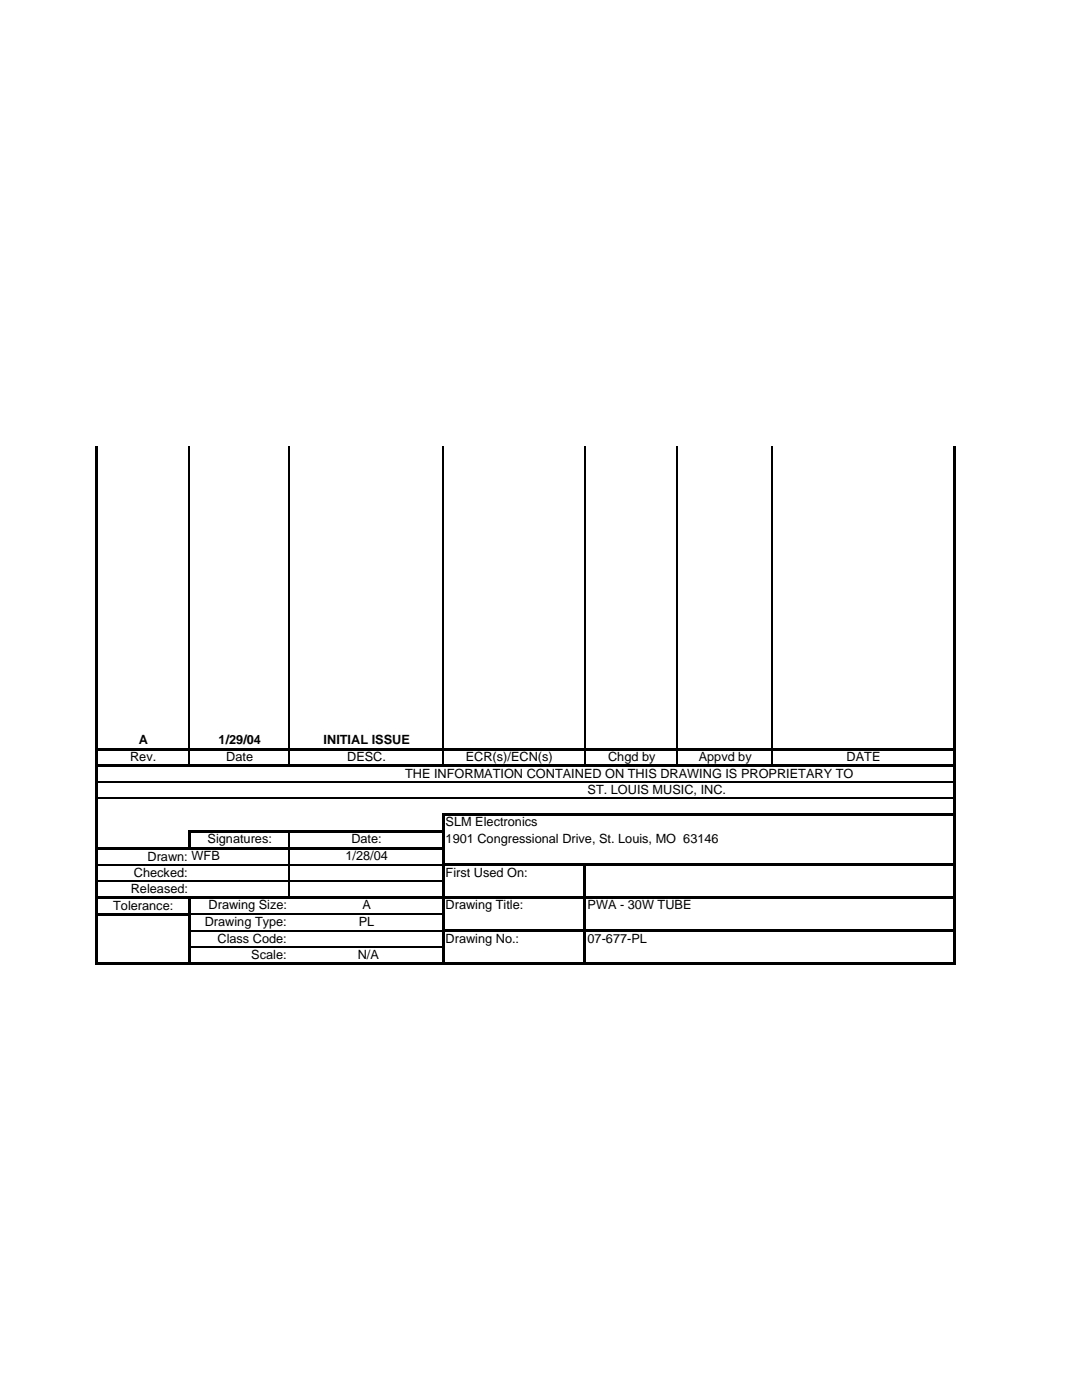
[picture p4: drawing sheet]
<svg xmlns="http://www.w3.org/2000/svg" width="216mm" height="279mm" viewBox="0 0 216 279" stroke-linecap="round" stroke-linejoin="round" font-family="sans-serif">
<defs><g id="words">
<g font-size="2.5">
<text x="27.7" y="148.5">A</text>
<text x="43.6" y="148.5">1/29/04</text>
<text x="64.6" y="148.5">INITIAL ISSUE</text>
<text x="26" y="151.9">Rev.</text>
<text x="45.1" y="151.9">Date</text>
<text x="69.3" y="151.9">DESC.</text>
<text x="80.8" y="155.3">THE INFORMATION CONTAINED ON THIS DRAWING IS PROPRIETARY TO</text>
<text x="92.9" y="151.9">ECR(s)/ECN(s)</text>
<text x="121.3" y="151.9">Chgd by</text>
<text x="139.4" y="151.9">Appvd by</text>
<text x="168.9" y="151.9">DATE</text>
<text x="117.2" y="158.5">ST. LOUIS MUSIC, INC.</text>
<text x="88.9" y="164.9">SLM Electronics</text>
<text x="29.4" y="171.7">Drawn: WFB</text>
<text x="41.4" y="168.3">Signatures:</text>
<text x="68.9" y="171.6">1/28/04</text>
<text x="70.1" y="168.3">Date:</text>
<text x="88.9" y="168.3">1901 Congressional Drive, St. Louis, MO 63146</text>
<text x="26.1" y="178.3">Released:</text>
<text x="26.7" y="175.1">Checked:</text>
<text x="88.9" y="175">First Used On:</text>
<text x="22.6" y="181.6">Tolerance:</text>
<text x="40.9" y="184.8">Drawing Type:</text>
<text x="41.6" y="181.5">Drawing Size:</text>
<text x="71.6" y="184.8">PL</text>
<text x="72.3" y="181.5">A</text>
<text x="88.9" y="181.5">Drawing Title:</text>
<text x="117.2" y="181.5">PWA - 30W TUBE</text>
<text x="43.4" y="188.3">Class Code:</text>
<text x="50.1" y="191.3">Scale:</text>
<text x="71.4" y="191.3">N/A</text>
<text x="88.9" y="188.3">Drawing No.:</text>
<text x="117.2" y="188.3">07-677-PL</text>
</g>
</g></defs>
<g fill="none" stroke="#000" stroke-width=".25">
<path d="M37.7 89v60.3M57.7 89v60.3M88.4 89v60.3M116.7 89v60.3M135.1 89v60.3M154.1 89v60.3M19.4 156h170.7M19.4 159.2h170.7M37.7 149.8v2.8M57.7 149.8v2.8M88.4 149.8v2.8M116.7 149.8v2.8"/>
<path d="M135.1 149.8v2.8M154.1 149.8v2.8M19.4 172.6h68.8M19.4 175.8h68.8M57.7 166.2v2.8M57.7 169.5v9.4M38 185.8h50.2M38 182.5h50.2M38 189h50.2"/>
</g>
<g fill="#000">
<path d="M18.9 89h.5v103.6h-.5zM190.1 89h.5v103.6h-.5zM19.4 149.3h171.2v.5h-171.2zM19.4 152.6h171.2v.5h-171.2zM19.4 169h69.3v.5h-69.3zM19.4 178.9h171.2v.5h-171.2zM37.5 165.7h.5v3.8h-.5zM37.5 179.4h.5v13.2h-.5zM38 165.7h50.7v.5h-50.7zM88.2 162.3h.5v30.3h-.5zM88.7 162.3h101.9v.5h-101.9zM88.7 172.3h101.9v.5h-101.9z"/>
<path d="M116.5 172.8h.5v19.8h-.5zM19.4 182.2h18.6v.5h-18.6zM19.4 192.1h171.2v.5h-171.2zM88.7 185.5h101.9v.6h-101.9z"/>
</g>
<use href="#words"/>
</svg>
